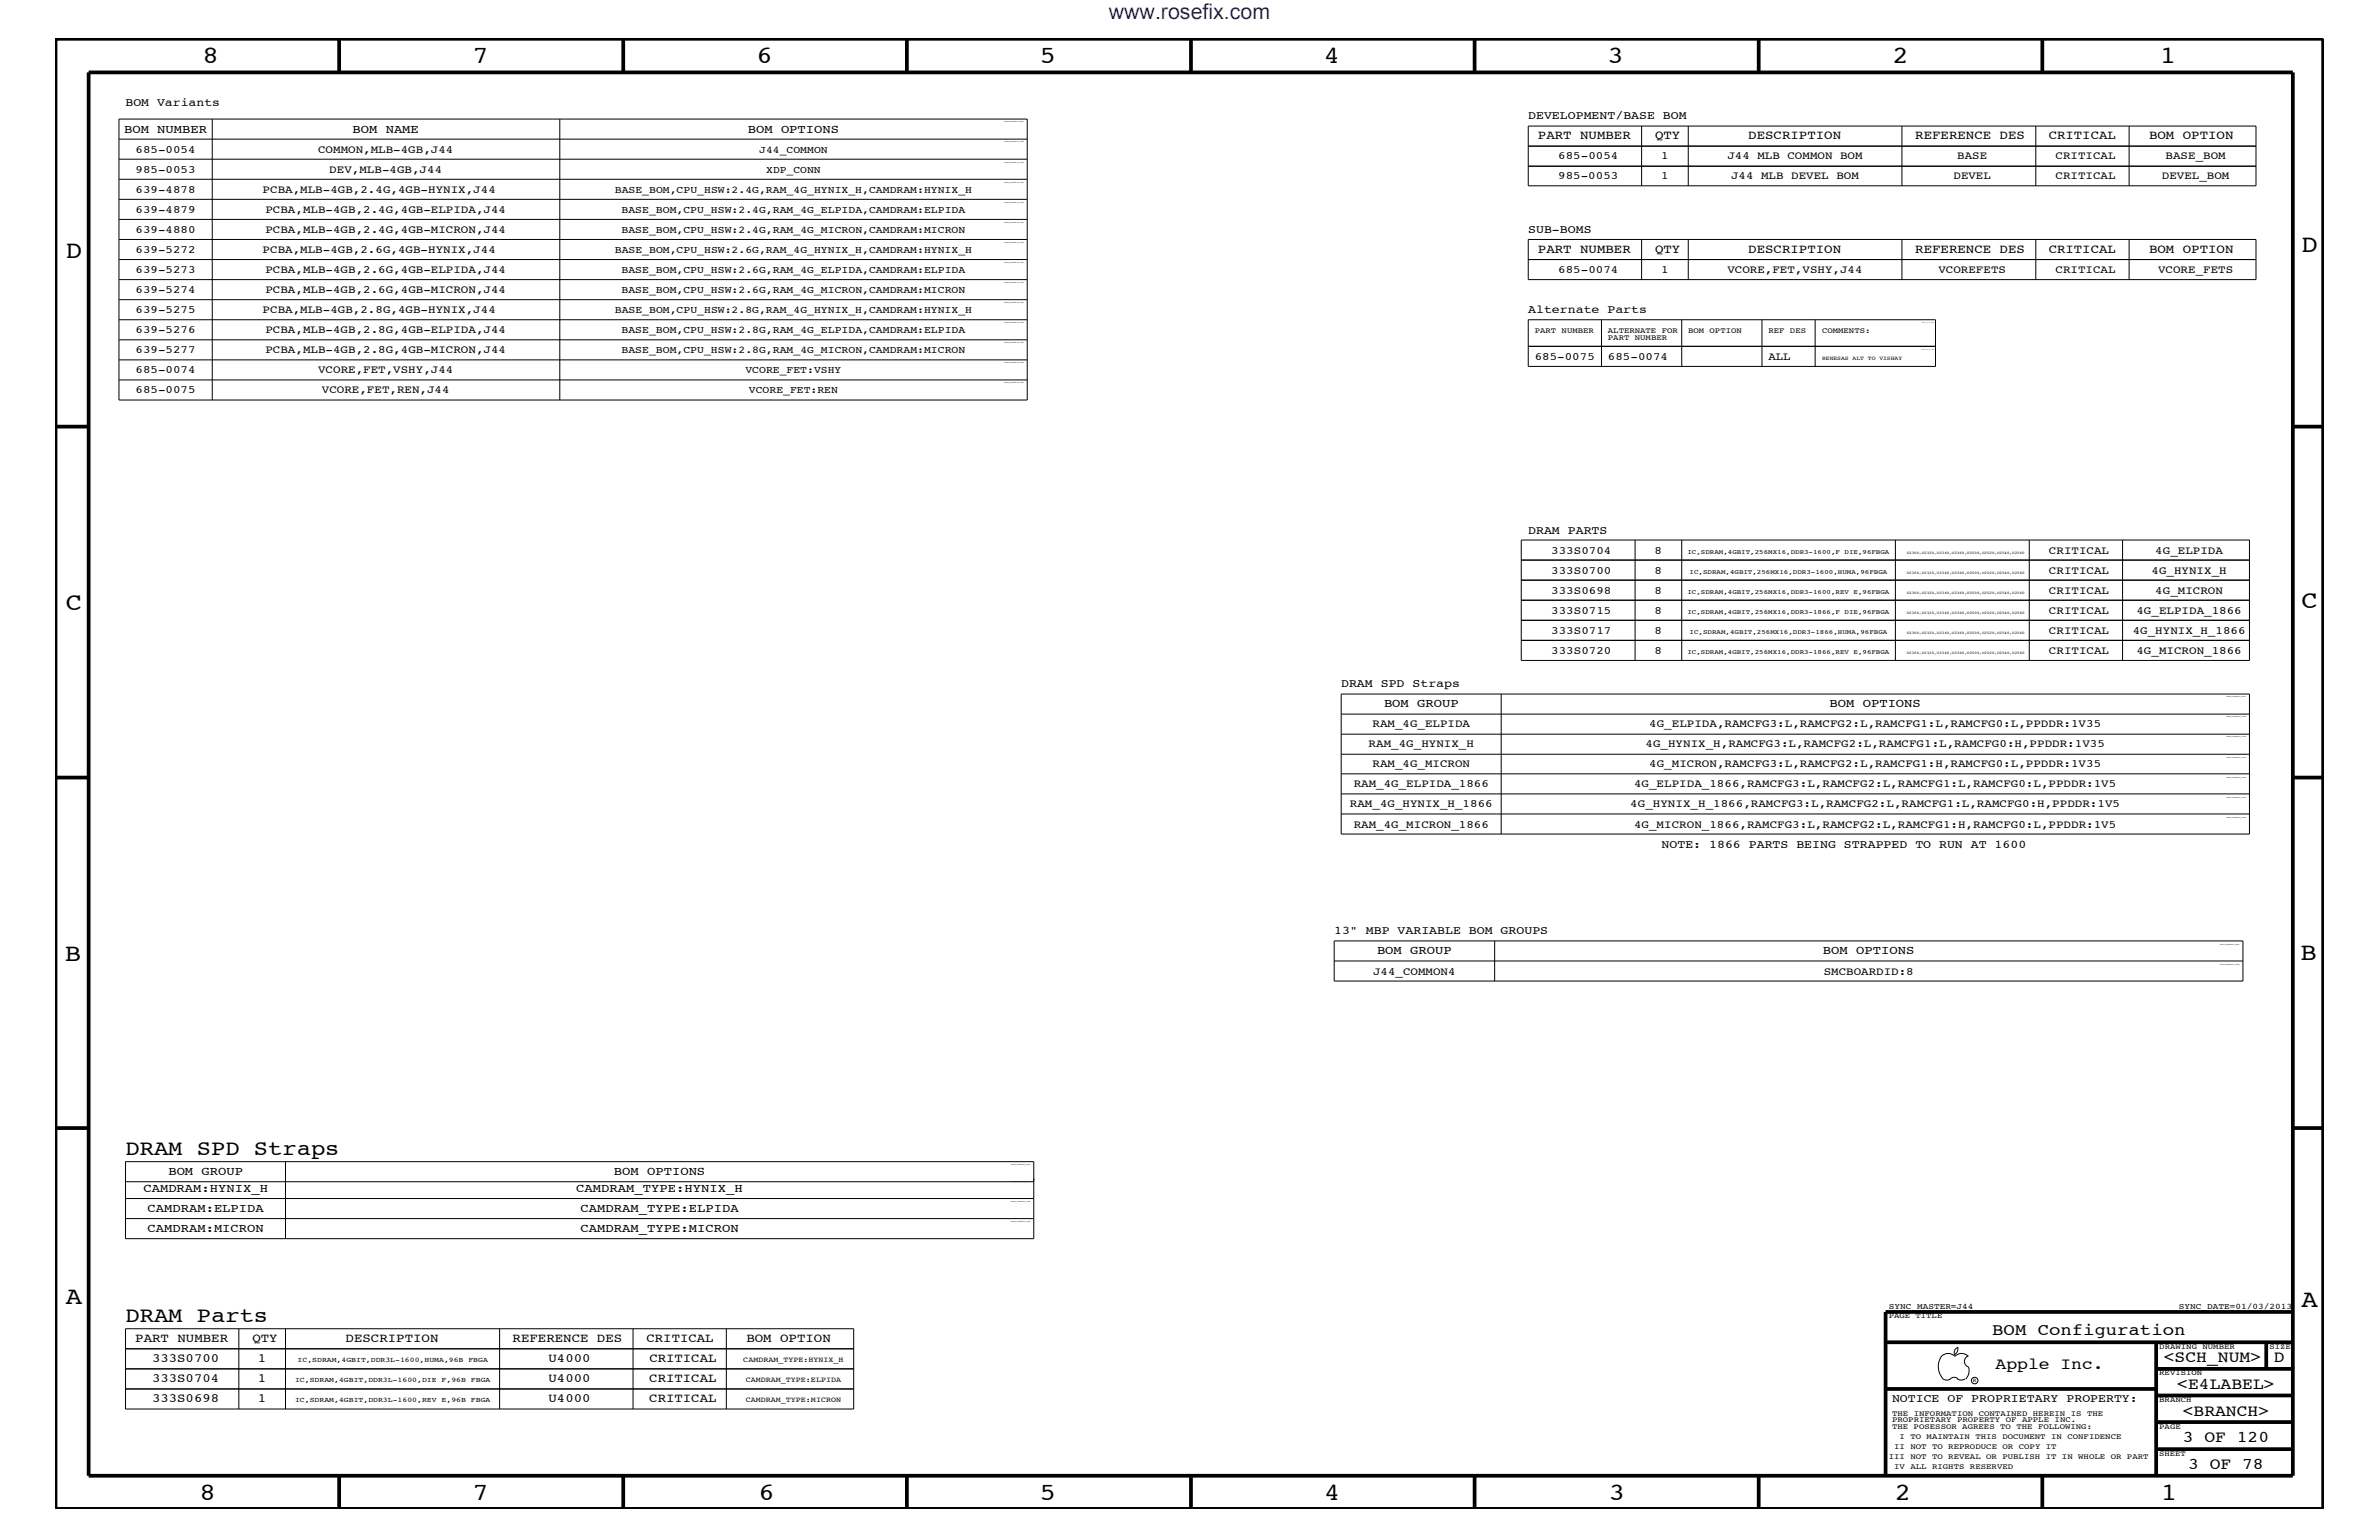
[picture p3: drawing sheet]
<svg xmlns="http://www.w3.org/2000/svg" width="432mm" height="279mm" viewBox="0 0 432 279" stroke-linecap="round" stroke-linejoin="round" font-family="sans-serif">
<defs><g id="words">
<g font-size="4.5">
<text x="36.7" y="11.5">8</text>
<text x="85.8" y="11.5">7</text>
<text x="137.3" y="11.5">6</text>
<text x="188.7" y="11.5">5</text>
<text x="240.3" y="11.5">4</text>
<text x="291.8" y="11.5">3</text>
<text x="343.5" y="11.5">2</text>
<text x="392" y="11.5">1</text>
<text x="11.9" y="46.8">D</text>
<text x="417.7" y="45.7">D</text>
<text x="11.9" y="110.6">C</text>
<text x="417.7" y="110.4">C</text>
<text x="11.8" y="174.3">B</text>
<text x="417.6" y="174.2">B</text>
<text x="11.9" y="236.7">A</text>
<text x="417.7" y="237.1">A</text>
<text x="36.2" y="272.1">8</text>
<text x="85.8" y="272.1">7</text>
<text x="137.7" y="272.1">6</text>
<text x="188.7" y="272.1">5</text>
<text x="240.4" y="272.1">4</text>
<text x="292" y="272.1">3</text>
<text x="343.9" y="272.1">2</text>
<text x="392.2" y="272.1">1</text>
</g>
<text font-size="3.9" fill="#00f" x="201.2" y="3.5">www.rosefix.com</text>
<g font-size="3.9">
<text x="22.8" y="209.6">DRAM SPD Straps</text>
<text x="22.8" y="239.9">DRAM Parts</text>
</g>
<g font-size="3">
<text x="361.6" y="242.3">BOM Configuration</text>
<text x="362.2" y="248.4">Apple Inc.</text>
<text x="392.7" y="247.1">&lt;SCH_NUM&gt;</text>
<text x="395.2" y="252">&lt;E4LABEL&gt;</text>
<text x="412.7" y="247.1">D</text>
<text x="396.2" y="256.8">&lt;BRANCH&gt;</text>
<text x="396.2" y="261.6">3 OF 120</text>
<text x="397.2" y="266.6">3 OF 78</text>
</g>
<g font-size="2.3">
<text x="279.1" y="25.3">PART NUMBER</text>
<text x="300.4" y="25.3">QTY</text>
<text x="317.3" y="25.3">DESCRIPTION</text>
<text x="347.6" y="25.3">REFERENCE DES</text>
<text x="371.9" y="25.3">CRITICAL</text>
<text x="390.1" y="25.3">BOM OPTION</text>
<text x="279.1" y="45.9">PART NUMBER</text>
<text x="300.4" y="45.9">QTY</text>
<text x="317.3" y="45.9">DESCRIPTION</text>
<text x="347.6" y="45.9">REFERENCE DES</text>
<text x="371.9" y="45.9">CRITICAL</text>
<text x="390.1" y="45.9">BOM OPTION</text>
<text x="24.6" y="243.5">PART NUMBER</text>
<text x="45.8" y="243.5">QTY</text>
<text x="62.7" y="243.5">DESCRIPTION</text>
<text x="93" y="243.5">REFERENCE DES</text>
<text x="117.3" y="243.5">CRITICAL</text>
<text x="135.5" y="243.5">BOM OPTION</text>
<text x="27.6" y="247.1">333S0700</text>
<text x="27.6" y="250.7">333S0704</text>
<text x="46.8" y="250.7">1</text>
<text x="46.8" y="247.1">1</text>
<text x="99.6" y="250.7">U4000</text>
<text x="99.6" y="247.1">U4000</text>
<text x="117.9" y="250.7">CRITICAL</text>
<text x="117.9" y="247.1">CRITICAL</text>
<text x="27.6" y="254.4">333S0698</text>
<text x="46.8" y="254.4">1</text>
<text x="99.6" y="254.4">U4000</text>
<text x="117.9" y="254.4">CRITICAL</text>
</g>
<g font-size="2.2">
<text x="22.5" y="24.1">BOM NUMBER</text>
<text x="64" y="24.1">BOM NAME</text>
<text x="135.7" y="24.1">BOM OPTIONS</text>
<text x="251.2" y="128.3">BOM GROUP</text>
<text x="332.1" y="128.3">BOM OPTIONS</text>
<text x="249.9" y="173.2">BOM GROUP</text>
<text x="330.9" y="173.2">BOM OPTIONS</text>
<text x="30.6" y="213.2">BOM GROUP</text>
<text x="111.4" y="213.2">BOM OPTIONS</text>
<text x="26" y="216.2">CAMDRAM:HYNIX_H</text>
<text x="26.8" y="219.8">CAMDRAM:ELPIDA</text>
<text x="104.6" y="216.2">CAMDRAM_TYPE:HYNIX_H</text>
<text x="105.4" y="219.8">CAMDRAM_TYPE:ELPIDA</text>
<text x="26.8" y="223.5">CAMDRAM:MICRON</text>
<text x="105.4" y="223.5">CAMDRAM_TYPE:MICRON</text>
</g>
<g font-size="2.1">
<text x="22.8" y="19.2">BOM Variants</text>
<text x="277.4" y="21.6">DEVELOPMENT/BASE BOM</text>
<text x="277.4" y="42.3">SUB-BOMS</text>
<text x="277.4" y="56.8">Alternate Parts</text>
<text x="277.4" y="96.8">DRAM PARTS</text>
<text x="243.4" y="124.7">DRAM SPD Straps</text>
<text x="301.6" y="153.8">NOTE: 1866 PARTS BEING STRAPPED TO RUN AT 1600</text>
<text x="242.1" y="169.5">13&quot; MBP VARIABLE BOM GROUPS</text>
<text x="343.4" y="254.4">NOTICE OF PROPRIETARY PROPERTY:</text>
</g>
<g font-size="2">
<text x="24.6" y="27.7">685-0054</text>
<text x="57.7" y="27.7">COMMON,MLB-4GB,J44</text>
<text x="282.8" y="28.9">685-0054</text>
<text x="301.5" y="28.9">1</text>
<text x="313.5" y="28.9">J44 MLB COMMON BOM</text>
<text x="355.3" y="28.9">BASE</text>
<text x="373.1" y="28.9">CRITICAL</text>
<text x="393.1" y="28.9">BASE_BOM</text>
<text x="24.6" y="31.4">985-0053</text>
<text x="24.6" y="35">639-4878</text>
<text x="47.7" y="35">PCBA,MLB-4GB,2.4G,4GB-HYNIX,J44</text>
<text x="59.8" y="31.4">DEV,MLB-4GB,J44</text>
<text x="282.8" y="32.5">985-0053</text>
<text x="301.5" y="32.5">1</text>
<text x="314.2" y="32.5">J44 MLB DEVEL BOM</text>
<text x="354.6" y="32.5">DEVEL</text>
<text x="373.1" y="32.5">CRITICAL</text>
<text x="392.4" y="32.5">DEVEL_BOM</text>
<text x="24.6" y="38.6">639-4879</text>
<text x="48.2" y="38.6">PCBA,MLB-4GB,2.4G,4GB-ELPIDA,J44</text>
<text x="24.6" y="45.9">639-5272</text>
<text x="24.6" y="42.3">639-4880</text>
<text x="47.7" y="45.9">PCBA,MLB-4GB,2.6G,4GB-HYNIX,J44</text>
<text x="48.2" y="42.3">PCBA,MLB-4GB,2.4G,4GB-MICRON,J44</text>
<text x="24.6" y="49.6">639-5273</text>
<text x="24.6" y="53.2">639-5274</text>
<text x="48.2" y="49.6">PCBA,MLB-4GB,2.6G,4GB-ELPIDA,J44</text>
<text x="48.2" y="53.2">PCBA,MLB-4GB,2.6G,4GB-MICRON,J44</text>
<text x="282.8" y="49.6">685-0074</text>
<text x="301.5" y="49.6">1</text>
<text x="313.5" y="49.6">VCORE,FET,VSHY,J44</text>
<text x="351.8" y="49.6">VCOREFETS</text>
<text x="373.1" y="49.6">CRITICAL</text>
<text x="391.7" y="49.6">VCORE_FETS</text>
<text x="24.6" y="56.8">639-5275</text>
<text x="47.7" y="56.8">PCBA,MLB-4GB,2.8G,4GB-HYNIX,J44</text>
<text x="24.6" y="60.4">639-5276</text>
<text x="24.6" y="64">639-5277</text>
<text x="48.2" y="60.4">PCBA,MLB-4GB,2.8G,4GB-ELPIDA,J44</text>
<text x="48.2" y="64">PCBA,MLB-4GB,2.8G,4GB-MICRON,J44</text>
<text x="278.6" y="65.3">685-0075</text>
<text x="291.8" y="65.3">685-0074</text>
<text x="321" y="65.3">ALL</text>
<text x="24.6" y="67.7">685-0074</text>
<text x="24.6" y="71.3">685-0075</text>
<text x="57.7" y="67.7">VCORE,FET,VSHY,J44</text>
<text x="58.4" y="71.3">VCORE,FET,REN,J44</text>
<text x="281.6" y="100.4">333S0704</text>
<text x="300.3" y="100.4">8</text>
<text x="371.9" y="100.4">CRITICAL</text>
<text x="391.2" y="100.4">4G_ELPIDA</text>
<text x="281.6" y="107.7">333S0698</text>
<text x="281.6" y="104.1">333S0700</text>
<text x="300.3" y="107.7">8</text>
<text x="300.3" y="104.1">8</text>
<text x="371.9" y="107.7">CRITICAL</text>
<text x="371.9" y="104.1">CRITICAL</text>
<text x="390.5" y="104.1">4G_HYNIX_H</text>
<text x="391.2" y="107.7">4G_MICRON</text>
<text x="281.6" y="111.4">333S0715</text>
<text x="300.3" y="111.4">8</text>
<text x="371.9" y="111.4">CRITICAL</text>
<text x="387.8" y="111.4">4G_ELPIDA_1866</text>
<text x="281.6" y="118.6">333S0720</text>
<text x="281.6" y="115">333S0717</text>
<text x="300.3" y="118.6">8</text>
<text x="300.3" y="115">8</text>
<text x="371.9" y="118.6">CRITICAL</text>
<text x="371.9" y="115">CRITICAL</text>
<text x="387.1" y="115">4G_HYNIX_H_1866</text>
<text x="387.8" y="118.6">4G_MICRON_1866</text>
<text x="249.1" y="131.9">RAM_4G_ELPIDA</text>
<text x="299.3" y="131.9">4G_ELPIDA,RAMCFG3:L,RAMCFG2:L,RAMCFG1:L,RAMCFG0:L,PPDDR:1V35</text>
<text x="248.4" y="135.6">RAM_4G_HYNIX_H</text>
<text x="298.7" y="135.6">4G_HYNIX_H,RAMCFG3:L,RAMCFG2:L,RAMCFG1:L,RAMCFG0:H,PPDDR:1V35</text>
<text x="245.7" y="142.9">RAM_4G_ELPIDA_1866</text>
<text x="249.1" y="139.2">RAM_4G_MICRON</text>
<text x="296.6" y="142.9">4G_ELPIDA_1866,RAMCFG3:L,RAMCFG2:L,RAMCFG1:L,RAMCFG0:L,PPDDR:1V5</text>
<text x="299.3" y="139.2">4G_MICRON,RAMCFG3:L,RAMCFG2:L,RAMCFG1:H,RAMCFG0:L,PPDDR:1V35</text>
<text x="245" y="146.5">RAM_4G_HYNIX_H_1866</text>
<text x="295.9" y="146.5">4G_HYNIX_H_1866,RAMCFG3:L,RAMCFG2:L,RAMCFG1:L,RAMCFG0:H,PPDDR:1V5</text>
<text x="245.7" y="150.1">RAM_4G_MICRON_1866</text>
<text x="296.6" y="150.1">4G_MICRON_1866,RAMCFG3:L,RAMCFG2:L,RAMCFG1:H,RAMCFG0:L,PPDDR:1V5</text>
<text x="249.2" y="176.8">J44_COMMON4</text>
<text x="331" y="176.8">SMCBOARDID:8</text>
</g>
<g font-size="1.9">
<text x="137.8" y="27.7">J44_COMMON</text>
<text x="111.6" y="35">BASE_BOM,CPU_HSW:2.4G,RAM_4G_HYNIX_H,CAMDRAM:HYNIX_H</text>
<text x="139.1" y="31.4">XDP_CONN</text>
<text x="112.8" y="38.6">BASE_BOM,CPU_HSW:2.4G,RAM_4G_ELPIDA,CAMDRAM:ELPIDA</text>
<text x="111.6" y="45.9">BASE_BOM,CPU_HSW:2.6G,RAM_4G_HYNIX_H,CAMDRAM:HYNIX_H</text>
<text x="112.8" y="42.3">BASE_BOM,CPU_HSW:2.4G,RAM_4G_MICRON,CAMDRAM:MICRON</text>
<text x="112.8" y="49.6">BASE_BOM,CPU_HSW:2.6G,RAM_4G_ELPIDA,CAMDRAM:ELPIDA</text>
<text x="112.8" y="53.2">BASE_BOM,CPU_HSW:2.6G,RAM_4G_MICRON,CAMDRAM:MICRON</text>
<text x="111.6" y="56.8">BASE_BOM,CPU_HSW:2.8G,RAM_4G_HYNIX_H,CAMDRAM:HYNIX_H</text>
<text x="112.8" y="60.4">BASE_BOM,CPU_HSW:2.8G,RAM_4G_ELPIDA,CAMDRAM:ELPIDA</text>
<text x="112.8" y="64">BASE_BOM,CPU_HSW:2.8G,RAM_4G_MICRON,CAMDRAM:MICRON</text>
<text x="135.3" y="67.7">VCORE_FET:VSHY</text>
<text x="135.9" y="71.3">VCORE_FET:REN</text>
</g>
<g font-size="1.5">
<text x="342.8" y="237.4">SYNC_MASTER=J44</text>
<text x="395.5" y="237.4">SYNC_DATE=01/03/2013</text>
</g>
<g font-size="1.4">
<text x="278.6" y="60.4">PART NUMBER</text>
<text x="291.8" y="61.7">PART NUMBER</text>
<text x="291.8" y="60.4">ALTERNATE FOR</text>
<text x="306.4" y="60.4">BOM OPTION</text>
<text x="321" y="60.4">REF DES</text>
<text x="330.7" y="60.4">COMMENTS:</text>
<text x="342.8" y="239.2">PAGE TITLE</text>
<text x="391.9" y="244.7">DRAWING NUMBER</text>
<text x="411.9" y="244.7">SIZE</text>
<text x="134.9" y="247.1">CAMDRAM_TYPE:HYNIX_H</text>
<text x="135.4" y="250.7">CAMDRAM_TYPE:ELPIDA</text>
<text x="391.9" y="249.5">REVISION</text>
<text x="135.4" y="254.4">CAMDRAM_TYPE:MICRON</text>
<text x="343.4" y="256.8">THE INFORMATION CONTAINED HEREIN IS THE</text>
<text x="391.9" y="254.4">BRANCH</text>
<text x="343.4" y="258">PROPRIETARY PROPERTY OF APPLE INC.</text>
<text x="343.4" y="259.3">THE POSESSOR AGREES TO THE FOLLOWING:</text>
<text x="343.8" y="262.9">II NOT TO REPRODUCE OR COPY IT</text>
<text x="344.8" y="261.1">I TO MAINTAIN THIS DOCUMENT IN CONFIDENCE</text>
<text x="391.9" y="259.3">PAGE</text>
<text x="342.8" y="264.7">III NOT TO REVEAL OR PUBLISH IT IN WHOLE OR PART</text>
<text x="343.8" y="266.6">IV ALL RIGHTS RESERVED</text>
<text x="391.9" y="264.1">SHEET</text>
</g>
<g font-size="1.3">
<text x="53.6" y="250.7">IC,SDRAM,4GBIT,DDR3L-1600,DIE F,96B FBGA</text>
<text x="54" y="247.1">IC,SDRAM,4GBIT,DDR3L-1600,HUMA,96B FBGA</text>
<text x="53.6" y="254.4">IC,SDRAM,4GBIT,DDR3L-1600,REV E,96B FBGA</text>
</g>
<g font-size="1.2">
<text x="306.3" y="100.4">IC,SDRAM,4GBIT,256MX16,DDR3-1600,F DIE,96FBGA</text>
<text x="306.3" y="107.7">IC,SDRAM,4GBIT,256MX16,DDR3-1600,REV E,96FBGA</text>
<text x="306.7" y="104.1">IC,SDRAM,4GBIT,256MX16,DDR3-1600,HUMA,96FBGA</text>
<text x="306.3" y="111.4">IC,SDRAM,4GBIT,256MX16,DDR3-1866,F DIE,96FBGA</text>
<text x="306.3" y="118.6">IC,SDRAM,4GBIT,256MX16,DDR3-1866,REV E,96FBGA</text>
<text x="306.7" y="115">IC,SDRAM,4GBIT,256MX16,DDR3-1866,HUMA,96FBGA</text>
</g>
<g font-size="1">
<text x="330.7" y="65.3">RENESAS ALT TO VISHAY</text>
<text x="358.1" y="250.7">R</text>
</g>
<g font-size=".7">
<text x="346.1" y="100.4">U2300,U2320,U2340,U2360,U2500,U2520,U2540,U2560</text>
<text x="346.1" y="107.7">U2300,U2320,U2340,U2360,U2500,U2520,U2540,U2560</text>
<text x="346.1" y="104.1">U2300,U2320,U2340,U2360,U2500,U2520,U2540,U2560</text>
<text x="346.1" y="111.4">U2300,U2320,U2340,U2360,U2500,U2520,U2540,U2560</text>
<text x="346.1" y="118.6">U2300,U2320,U2340,U2360,U2500,U2520,U2540,U2560</text>
<text x="346.1" y="115">U2300,U2320,U2340,U2360,U2500,U2520,U2540,U2560</text>
</g>
<g font-size=".3">
<text x="182.3" y="22.2">TABLE_BOMGROUP_HEAD</text>
<text x="182.3" y="29.5">TABLE_BOMGROUP_ITEM</text>
<text x="182.3" y="25.9">TABLE_BOMGROUP_ITEM</text>
<text x="182.3" y="33.1">TABLE_BOMGROUP_ITEM</text>
<text x="182.3" y="40.4">TABLE_BOMGROUP_ITEM</text>
<text x="182.3" y="36.8">TABLE_BOMGROUP_ITEM</text>
<text x="182.3" y="47.7">TABLE_BOMGROUP_ITEM</text>
<text x="182.3" y="44.1">TABLE_BOMGROUP_ITEM</text>
<text x="182.3" y="51.3">TABLE_BOMGROUP_ITEM</text>
<text x="182.3" y="58.6">TABLE_BOMGROUP_ITEM</text>
<text x="182.3" y="55">TABLE_BOMGROUP_ITEM</text>
<text x="182.3" y="62.3">TABLE_BOMGROUP_ITEM</text>
<text x="182.3" y="65.9">TABLE_BOMGROUP_ITEM</text>
<text x="182.3" y="69.5">TABLE_BOMGROUP_ITEM</text>
<text x="404.1" y="130.2">TABLE_BOMGROUP_ITEM</text>
<text x="404.1" y="126.5">TABLE_BOMGROUP_HEAD</text>
<text x="404.1" y="133.8">TABLE_BOMGROUP_ITEM</text>
<text x="404.1" y="137.4">TABLE_BOMGROUP_ITEM</text>
<text x="404.1" y="141.1">TABLE_BOMGROUP_ITEM</text>
<text x="404.1" y="148.4">TABLE_BOMGROUP_ITEM</text>
<text x="404.1" y="144.7">TABLE_BOMGROUP_ITEM</text>
<text x="402.9" y="171.4">TABLE_BOMGROUP_HEAD</text>
<text x="402.9" y="175">TABLE_BOMGROUP_ITEM</text>
<text x="183.5" y="211.4">TABLE_BOMGROUP_HEAD</text>
<text x="183.5" y="214.4">TABLE_BOMGROUP_ITEM</text>
<text x="183.5" y="218">TABLE_BOMGROUP_ITEM</text>
<text x="183.5" y="221.7">TABLE_BOMGROUP_ITEM</text>
</g>
</g></defs>
<g fill="none" stroke="#000" stroke-width=".68" stroke-linecap="butt">
<path d="M10.1 7h411.6v266.8h-411.6zM16.1 13.1h400.1v254.6h-400.1zM61.6 7v6.1M113.1 7v6.1M164.6 7v6.1M216.2 7v6.1M267.6 7v6.1M319.2 7v6.1M370.7 7v6.1M10.1 77.4h6M416.2 77.4h5.5M10.1 141.1h6"/>
<path d="M416.2 141.1h5.5M10.1 204.7h6M416.2 204.7h5.5M416.2 238h-74v29.7M342.2 252h49.2M342.2 243.5h74M391.4 248.4h24.8M391.4 243.5v24.2M391.4 258h24.8M391.4 253.2h24.8M411.3 243.5v4.9M61.6 267.7v6.1"/>
<path d="M113.1 267.7v6.1M164.6 267.7v6.1M216.2 268v5.8M267.6 267.7v6.1M319.2 267.7v6.1M370.7 267.7v6.1M391.4 262.9h24.8"/>
</g>
<g fill="none" stroke="#000" stroke-width=".18">
<path d="M21.6 39.8h164.8M21.6 36.2h164.8M21.6 32.5h164.8M21.6 28.9h164.8M21.6 21.6h164.8v51h-164.8zM21.6 25.2h164.8M38.5 21.6v51M101.6 21.6v51M277.4 22.9h132.1v10.8h-132.1zM277.4 26.5h132.1M277.4 30.2h132.1M298 22.9v10.8"/>
<path d="M306.4 22.9v10.8M345.2 22.9v10.8M369.5 22.9v10.8M386.4 22.9v10.8M21.6 43.4h164.8M21.6 54.4h164.8M21.6 50.7h164.8M21.6 47.1h164.8M21.6 58h164.8M277.4 58h73.9v8.5h-73.9zM277.4 43.4h132.1v7.3h-132.1zM277.4 47.1h132.1"/>
<path d="M290.7 58v8.5M298 43.4v7.3M305.2 58v8.5M306.4 43.4v7.3M319.8 58v8.5M329.5 58v8.5M345.2 43.4v7.3M369.5 43.4v7.3M386.4 43.4v7.3M21.6 65.3h164.8M21.6 61.7h164.8M21.6 68.9h164.8"/>
<path d="M277.4 62.8h73.9M276.1 98h132.2v21.8h-132.2zM296.8 98v21.8M305.2 98v21.8M344 98v21.8M368.3 98v21.8M385.3 98v21.8M276.1 101.6h132.2M276.1 105.3h132.2M276.1 108.9h132.2M276.1 112.5h132.2M276.1 116.2h132.2"/>
<path d="M243.4 125.9h164.9v25.4h-164.9zM243.4 133.2h164.9M243.4 129.6h164.9M243.4 136.8h164.9M272.5 125.9v25.4M243.4 140.4h164.9M243.4 147.7h164.9M243.4 144h164.9M242.2 174.4h164.9M242.2 170.7h164.9v7.3h-164.9zM271.3 170.7v7.3M22.8 214.4h164.8"/>
<path d="M22.8 217.4h164.8M22.8 210.8h164.8v13.9h-164.8zM51.8 210.8v13.9M22.8 221.1h164.8M22.8 241.1h132.1v14.5h-132.1zM22.8 252h132.1M22.8 248.4h132.1M22.8 244.7h132.1M43.4 241.1v14.5M51.8 241.1v14.5M90.7 241.1v14.5M114.9 241.1v14.5"/>
<path d="M131.8 241.1v14.5M352.4 246.1a1.69 1.69 0 0 1 2.4 0M352.4 246a3.3 3.3 0 0 0 .3 4.1M352.6 250.2l.7 .2 .7-.2M354 250.2l.7-.3 .7 .3M354.8 246.1a1.69 1.69 0 0 1 2.5 0M355.3 250.2l.7 .2 .7-.2M355.3 244.4l.1 .3a1.18 1.18 0 0 1-.6 1M355.4 244.4a.99 .99 0 0 0-.6 1.4M357.2 246a1.04 1.04 0 0 0-.6 1 1.04 1.04 0 0 0 .6 1M357.3 248l.1 .7a2.11 2.11 0 0 1-.6 1.5"/>
<circle cx="358.4" cy="250.5" r=".59"/>
</g>
<use href="#words"/>
</svg>
